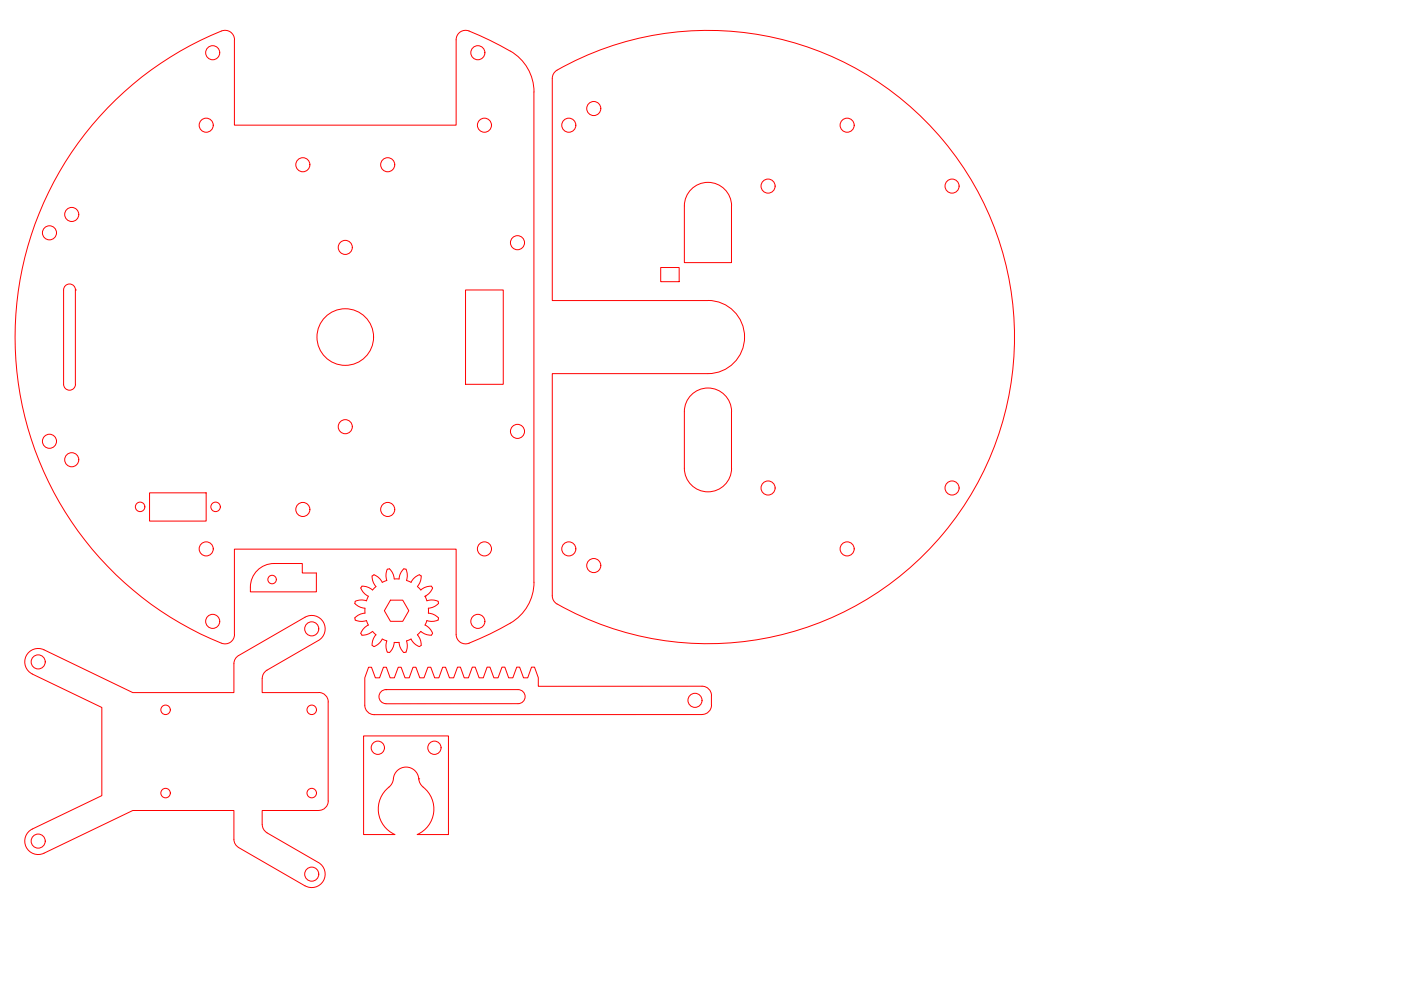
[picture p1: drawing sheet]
<svg xmlns="http://www.w3.org/2000/svg" width="297mm" height="210mm" viewBox="0 0 297 210" stroke-linecap="round" stroke-linejoin="round" font-family="sans-serif">
<!-- layer: Layer1 -->
<g fill="none" stroke="#f00" stroke-width=".21">
<path d="M108.2 10.9a65.1 65.1 0 0 0-9.1-4.4 2 2 0 0 0-2.4 1.9v18.1h-47v-18.1a2.01 2.01 0 0 0-2.8-1.8 70 70 0 0 0-43.7 65.1 70 70 0 0 0 44.1 64.8 1.97 1.97 0 0 0 2.4-2v-18.1h47v18.1a2 2 0 0 0 2.8 1.9 67.8 67.8 0 0 0 8.7-4.3M108.2 10.8a9.9 9.9 0 0 1 5 8.7v103.9a10 10 0 0 1-5 8.7M118.1 14.9a2 2 0 0 0-1 1.7v47.1h33a7.8 7.8 0 0 1 7.8 7.8 7.8 7.8 0 0 1-7.8 7.7h-33v47.1a2 2 0 0 0 1 1.8M118.1 14.9a65 65 0 0 1 97 56.6 65 65 0 0 1-97 56.6M140.1 56.7h3.9v3h-3.9zM146.3 40.4a5 5 0 0 1 5.5-1.4 5 5 0 0 1 3.3 4.7v12h-10v-12a5 5 0 0 1 1.2-3.3zM16 61.5h.1M16 61.5v20M16 61.5a1.26 1.26 0 0 0-1.3-1.3 1.26 1.26 0 0 0-1.2 1.3v20a1.26 1.26 0 0 0 1.2 1.2 1.26 1.26 0 0 0 1.3-1.2M98.7 61.5h8v20h-8zM146.3 84a5 5 0 0 1 5.5-1.4 5 5 0 0 1 3.3 4.7v12a5 5 0 0 1-5 5 5 5 0 0 1-5-5v-12a5 5 0 0 1 1.2-3.3zM31.7 104.5h12v6h-12z"/>
<path d="M50.6 139a2 2 0 0 0-1 1.7v6.1h-21.4l-18.9-9a2.85 2.85 0 0 0-3.8 1.3 2.85 2.85 0 0 0 1.4 3.8l14.7 7.1v18.7l-14.8 7.1a2.85 2.85 0 0 0-1.3 3.8 2.85 2.85 0 0 0 3.8 1.3l18.9-9.1h21.4v6.2a2 2 0 0 0 1 1.7M54.3 121.3a5 5 0 0 1 3.8-1.8h6v2h3v4h-14a5.7 5.7 0 0 1 1.2-4.2zM67.5 135.8l-10.9 6.3M67.5 135.8a2.85 2.85 0 0 0 1.1-3.9 2.85 2.85 0 0 0-3.9-1l-14.1 8.1M78.9 122.1l.3 1.4 .5 .8-.7 .8-.8-.5a1.71 1.71 0 0 0-1.5-.2l-.1 .1a1.95 1.95 0 0 0 1.1 1.7l.4 .2-.4 1-1-.2a1.66 1.66 0 0 0-1.4 .4v.2a2.46 2.46 0 0 0 2.1 1.2v1l-1 .2a1.71 1.71 0 0 0-1.1 1v.1a2.43 2.43 0 0 0 2.4 .3l.4 .9-.8 .6-.8 1.2M78.9 122.1l.3-.2a1.95 1.95 0 0 1 1.6 1.1l.3 .5 .9-.4-.2-1a1.66 1.66 0 0 1 .5-1.4l.1-.1a1.93 1.93 0 0 1 1.1 1.7l.1 .5h1M78.9 136.8l.3 .2a1.95 1.95 0 0 0 1.6-1.1l.2-.4 1 .4-.2 .9 .3 1.5M79 133.9l-.8 .5a1.71 1.71 0 0 1-1.5 .1l-.2-.2M79 133.9l.7 .7a2.98 2.98 0 0 0-.8 2.2M82.8 127.2h2.6l1.3 2.3-1.3 2.2h-2.6l-1.3-2.2zM84.6 136.2l.2 1 .8 1.2M84.6 136.2h-1l-.2 1a1.71 1.71 0 0 1-1 1.1h-.3"/>
<path d="M85.6 120.6l-.6 .8-.4 1.3M85.6 120.6l.3 .1a2.56 2.56 0 0 1 .3 2.4l.9 .4 .6-.8 1.2-.8M86.1 138.3l-.5 .1M88.5 134.6l.5 .8 .3 1.4M88.9 137.1l-1.2-.8-.5-.8-1 .4 .2 .9-.3 1.5M88.9 121.9l.3 .1a1.94 1.94 0 0 1-.4 2l-.3 .3M89.2 133.9l.8 .5 1.4 .3M89.2 133.9l-.7 .7M89.3 136.8l-.4 .3M90.1 126.4h.1M90.1 126.4l.4 1 1-.2 1.4 .3M90.8 130l1 .2a1.84 1.84 0 0 1 1.2 1l-.1 .3"/>
<path d="M90.8 129v1M91.4 124.3l-1.4 .3-.8 .5-.7-.7M91.5 124.3l.1 .2a1.95 1.95 0 0 1-1.1 1.7l-.4 .2M91.7 134.3l-.2 .4M92.9 131.5l-1.4 .3-1-.2-.4 .9 1.1 .9 .5 .9M92.9 127.5l.1 .3a2.55 2.55 0 0 1-2.2 1.2M56.6 142.1a2.07 2.07 0 0 0-1 1.7v3h12a1.96 1.96 0 0 1 2 2v21a2.04 2.04 0 0 1-2 2h-12v3a2 2 0 0 0 1 1.8M77.1 156h18v20.9h-6.6a6 6 0 0 0 .9-10.3l-.6-1.1a2.76 2.76 0 0 0-2.7-2.9 2.76 2.76 0 0 0-2.8 2.9l-.5 1.1a6 6 0 0 0 .9 10.3h-6.6zM78.1 141.5h.7l.8 2.2h.9l.8-2.2h.6l.8 2.2h.9l.8-2.2h.6l.9 2.2h.9l.8-2.2h.6l.8 2.2h.9l.8-2.2h.6l.9 2.2h.8l.9-2.2h.6l.8 2.2h.9l.8-2.3h.6l.8 2.3h.9l.8-2.3h.7l.8 2.3h.9l.8-2.3h.6l.8 2.3h.9l.8-2.3h.6l.8 2.3h.9l.9-2.3h.6l.8 2.3h.9l.8-2.3h.6l.8 2.3v1.8h34.8a1.97 1.97 0 0 1 1.9 2 3.5 3.5 0 0 1-.5 3.4l-.4 .3-1.1 .3h-69.5a2 2 0 0 1-2-2v-5.8zM81 146.5l.8-.3h28a1.49 1.49 0 0 1 1.5 1.5 1.49 1.49 0 0 1-1.5 1.5h-28a1.51 1.51 0 0 1-1.4-1 1.51 1.51 0 0 1 .6-1.7zM81.8 146.2h.1M50.6 179.7l14.1 8.1"/>
<path d="M56.6 176.6l10.9 6.3M88.8 165.1h.1M67.5 182.9a2.85 2.85 0 0 1 1.1 3.9 2.85 2.85 0 0 1-3.9 1"/>
<circle cx="45.1" cy="11.2" r="1.49"/>
<circle cx="101.3" cy="11.2" r="1.49"/>
<circle cx="43.7" cy="26.5" r="1.49"/>
<circle cx="64.2" cy="34.9" r="1.49"/>
<circle cx="82.2" cy="34.9" r="1.49"/>
<circle cx="102.7" cy="26.5" r="1.49"/>
<circle cx="120.6" cy="26.5" r="1.49"/>
<circle cx="125.9" cy="23" r="1.49"/>
<circle cx="162.8" cy="39.5" r="1.49"/>
<circle cx="179.6" cy="26.5" r="1.49"/>
<circle cx="201.9" cy="39.5" r="1.49"/>
<circle cx="10.5" cy="49.4" r="1.49"/>
<circle cx="15.2" cy="45.5" r="1.49"/>
<circle cx="73.2" cy="52.5" r="1.49"/>
<circle cx="109.7" cy="51.5" r="1.49"/>
<circle cx="73.2" cy="71.5" r="6"/>
<circle cx="10.5" cy="93.6" r="1.49"/>
<circle cx="15.2" cy="97.5" r="1.49"/>
<circle cx="73.2" cy="90.5" r="1.49"/>
<circle cx="109.7" cy="91.5" r="1.49"/>
<circle cx="29.7" cy="107.5" r="1.01"/>
<circle cx="43.7" cy="116.4" r="1.49"/>
<circle cx="45.7" cy="107.5" r="1.01"/>
<circle cx="64.2" cy="108" r="1.49"/>
<circle cx="82.2" cy="108" r="1.49"/>
<circle cx="102.7" cy="116.4" r="1.49"/>
<circle cx="120.6" cy="116.4" r="1.49"/>
<circle cx="125.9" cy="119.9" r="1.49"/>
<circle cx="162.8" cy="103.5" r="1.49"/>
<circle cx="179.6" cy="116.4" r="1.49"/>
<circle cx="201.9" cy="103.5" r="1.49"/>
<circle cx="45.1" cy="131.7" r="1.49"/>
<circle cx="57.7" cy="122.9" r=".9"/>
<circle cx="66.1" cy="133.3" r="1.49"/>
<circle cx="101.3" cy="131.7" r="1.49"/>
<circle cx="8.1" cy="140.3" r="1.49"/>
<circle cx="35.1" cy="150.5" r="1.01"/>
<circle cx="66.1" cy="150.5" r="1.01"/>
<circle cx="80.1" cy="158.5" r="1.41"/>
<circle cx="92.1" cy="158.5" r="1.41"/>
<circle cx="147.4" cy="148.5" r="1.49"/>
<circle cx="8.1" cy="178.3" r="1.49"/>
<circle cx="35.1" cy="168.2" r="1.01"/>
<circle cx="66.1" cy="168.2" r="1.01"/>
<circle cx="66.1" cy="185.3" r="1.49"/>
</g>
</svg>
